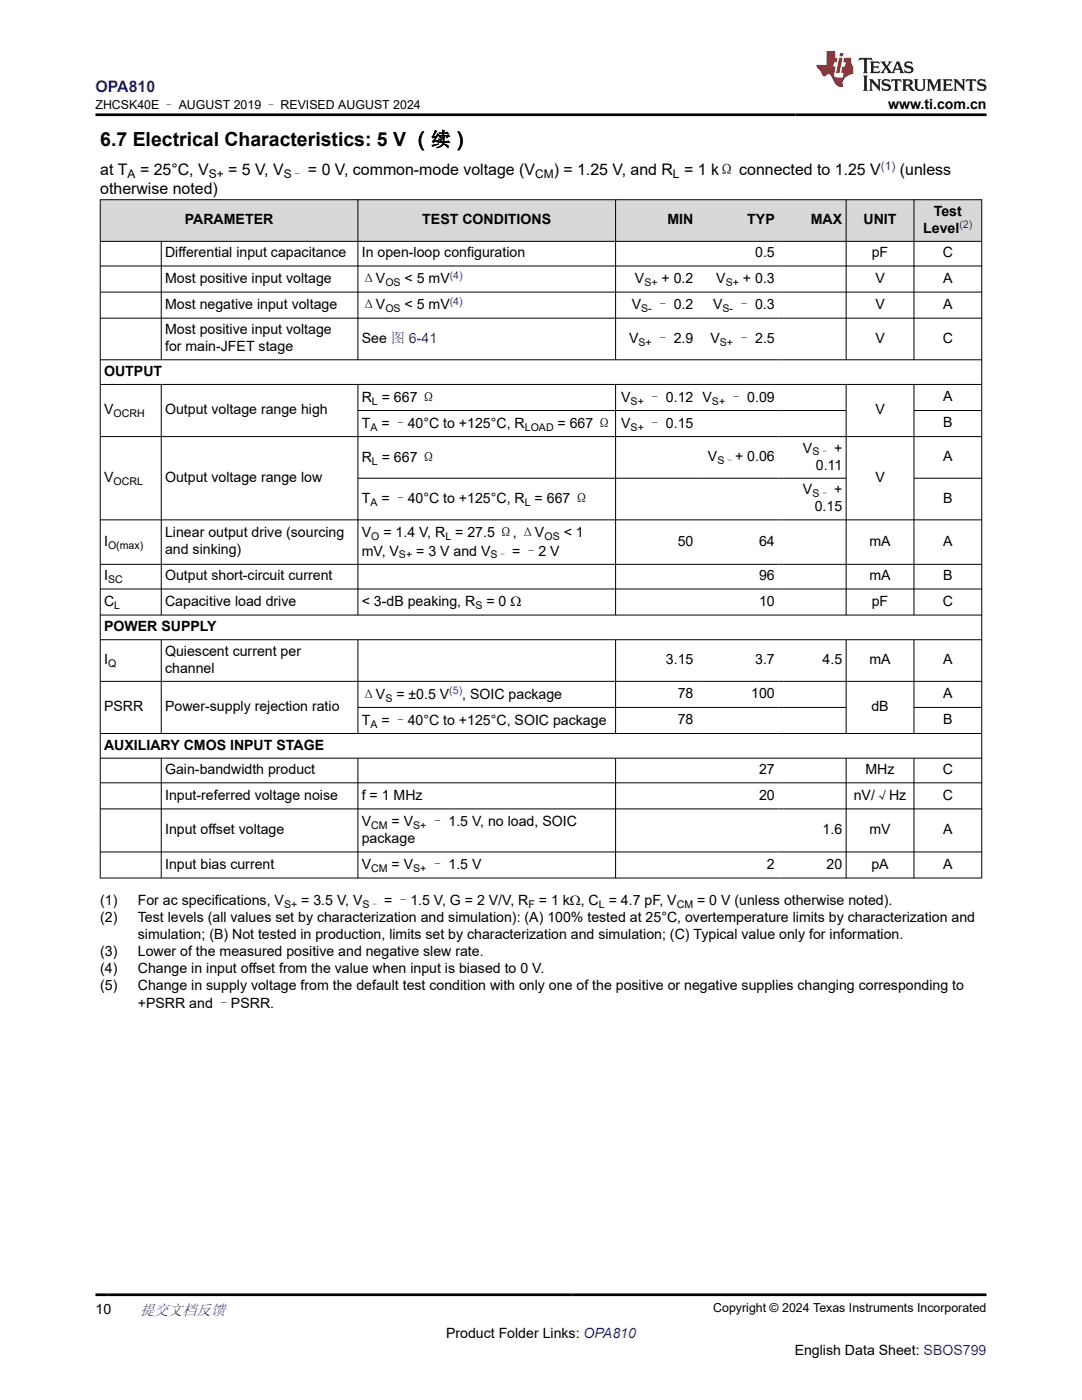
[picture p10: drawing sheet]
<svg xmlns="http://www.w3.org/2000/svg" width="216mm" height="279mm" viewBox="0 0 216 279" stroke-linecap="round" stroke-linejoin="round" font-family="sans-serif">
<defs><g id="words">
<text font-size="3.9" x="20" y="29.1">6.7 Electrical Characteristics: 5 V （续）</text>
<text font-size="3.2" fill="#00f" x="19" y="18.3">OPA810</text>
<g font-size="3.2">
<text x="20" y="34.9">at T</text>
<text x="27.9" y="34.9">= 25°C, V</text>
<text x="45.5" y="34.9">= 5 V, V</text>
<text x="61.5" y="34.9">= 0 V, common-mode voltage (V</text>
<text x="110.5" y="34.9">) = 1.25 V, and R = 1 kΩ connected to 1.25 V</text>
<text x="179.6" y="34.9">(unless</text>
<text x="20" y="38.7">otherwise noted)</text>
</g>
<text font-size="3" fill="#00f" x="27.9" y="262.4">提交文档反馈</text>
<g font-size="2.8">
<text x="177.2" y="21.7">www.ti.com.cn</text>
<text x="36.9" y="44.7">PARAMETER</text>
<text x="84.3" y="44.7">TEST CONDITIONS</text>
<text x="133.2" y="44.7">MIN</text>
<text x="149.1" y="44.7">TYP</text>
<text x="161.8" y="44.7">MAX</text>
<text x="172.3" y="44.7">UNIT</text>
<text x="184.2" y="46.4">Level</text>
<text x="186.3" y="43">Test</text>
<text x="32.9" y="51.4">Differential input capacitance</text>
<text x="72.2" y="51.4">In open-loop configuration</text>
<text x="150.7" y="51.4">0.5</text>
<text x="174" y="51.4">pF</text>
<text x="188.1" y="51.4">C</text>
<text x="32.9" y="56.4">Most positive input voltage</text>
<text x="72.2" y="56.6">ΔV</text>
<text x="80.7" y="56.6">&lt; 5 mV</text>
<text x="126.7" y="56.4">V</text>
<text x="132" y="56.4">+ 0.2</text>
<text x="142.9" y="56.4">V</text>
<text x="148.2" y="56.4">+ 0.3</text>
<text x="174.7" y="56.4">V</text>
<text x="188.2" y="56.4">A</text>
<text x="32.9" y="61.6">Most negative input voltage</text>
<text x="72.2" y="61.8">ΔV</text>
<text x="80.7" y="61.8">&lt; 5 mV</text>
<text x="126.1" y="61.8">V</text>
<text x="130.8" y="61.8">– 0.2</text>
<text x="142.3" y="61.8">V</text>
<text x="147.1" y="61.8">– 0.3</text>
<text x="174.7" y="61.6">V</text>
<text x="188.2" y="61.6">A</text>
<text x="32.9" y="66.7">Most positive input voltage</text>
<text x="32.9" y="70.1">for main-JFET stage</text>
<text x="72.2" y="68.5">See 图 6-41</text>
<text x="125.5" y="68.5">V</text>
<text x="130.8" y="68.5">– 2.9</text>
<text x="141.8" y="68.5">V</text>
<text x="147.1" y="68.5">– 2.5</text>
<text x="174.7" y="68.4">V</text>
<text x="188.1" y="68.4">C</text>
<text x="20.8" y="75">OUTPUT</text>
<text x="20.8" y="82.7">V</text>
<text x="32.9" y="82.7">Output voltage range high</text>
<text x="72.2" y="80.2">R = 667 Ω</text>
<text x="124" y="80.2">V</text>
<text x="129.3" y="80.2">– 0.12 V</text>
<text x="145.5" y="80.2">– 0.09</text>
<text x="174.7" y="82.7">V</text>
<text x="188.2" y="80.1">A</text>
<text x="72.2" y="85.4">T</text>
<text x="76.1" y="85.4">= –40°C to +125°C, R</text>
<text x="111.3" y="85.4">= 667 Ω</text>
<text x="124" y="85.4">V</text>
<text x="129.3" y="85.4">– 0.15</text>
<text x="188.2" y="85.3">B</text>
<text x="72.2" y="92.2">R = 667 Ω</text>
<text x="141.3" y="92">V</text>
<text x="146.7" y="92">+ 0.06</text>
<text x="160.2" y="90.3">V</text>
<text x="162.8" y="93.7">0.11</text>
<text x="166.4" y="90.3">+</text>
<text x="188.2" y="92">A</text>
<text x="20.8" y="96.2">V</text>
<text x="32.9" y="96.2">Output voltage range low</text>
<text x="72.2" y="100.5">T</text>
<text x="76.1" y="100.5">= –40°C to +125°C, R = 667 Ω</text>
<text x="160.2" y="98.6">V</text>
<text x="166.4" y="98.6">+</text>
<text x="174.7" y="96.2">V</text>
<text x="188.2" y="100.3">B</text>
<text x="32.9" y="107.2">Linear output drive (sourcing</text>
<text x="72.2" y="107.2">V</text>
<text x="76.5" y="107.2">= 1.4 V, R = 27.5 Ω, ΔV</text>
<text x="112.5" y="107.2">&lt; 1</text>
<text x="162.6" y="102">0.15</text>
<text x="20.8" y="108.9">I</text>
<text x="32.9" y="110.6">and sinking)</text>
<text x="72.2" y="110.9">mV, V</text>
<text x="83" y="110.9">= 3 V and V</text>
<text x="102.2" y="110.9">= –2 V</text>
<text x="135.2" y="108.9">50</text>
<text x="151.5" y="108.9">64</text>
<text x="173.5" y="108.9">mA</text>
<text x="188.2" y="108.9">A</text>
<text x="20.8" y="115.8">I</text>
<text x="32.9" y="115.8">Output short-circuit current</text>
<text x="151.5" y="115.8">96</text>
<text x="173.5" y="115.8">mA</text>
<text x="188.2" y="115.8">B</text>
<text x="20.8" y="120.9">C</text>
<text x="20.8" y="125.9">POWER SUPPLY</text>
<text x="32.9" y="120.9">Capacitive load drive</text>
<text x="72.2" y="121">&lt; 3-dB peaking, R</text>
<text x="97.1" y="121">= 0 Ω</text>
<text x="151.5" y="120.9">10</text>
<text x="174" y="120.9">pF</text>
<text x="188.1" y="120.9">C</text>
<text x="32.9" y="130.9">Quiescent current per</text>
<text x="20.8" y="132.6">I</text>
<text x="32.9" y="134.2">channel</text>
<text x="132.9" y="132.6">3.15</text>
<text x="150.7" y="132.6">3.7</text>
<text x="164.1" y="132.6">4.5</text>
<text x="173.5" y="132.6">mA</text>
<text x="188.2" y="132.6">A</text>
<text x="20.8" y="141.9">PSRR</text>
<text x="32.9" y="141.9">Power-supply rejection ratio</text>
<text x="72.2" y="139.5">ΔV</text>
<text x="79.1" y="139.5">= ±0.5 V</text>
<text x="92.2" y="139.5">, SOIC package</text>
<text x="135.2" y="139.3">78</text>
<text x="149.9" y="139.3">100</text>
<text x="173.9" y="141.9">dB</text>
<text x="188.2" y="139.3">A</text>
<text x="20.8" y="149.6">AUXILIARY CMOS INPUT STAGE</text>
<text x="72.2" y="144.7">T</text>
<text x="76.1" y="144.7">= –40°C to +125°C, SOIC package</text>
<text x="135.2" y="144.5">78</text>
<text x="188.2" y="144.5">B</text>
<text x="32.9" y="154.5">Gain-bandwidth product</text>
<text x="151.5" y="154.5">27</text>
<text x="172.7" y="154.5">MHz</text>
<text x="188.1" y="154.5">C</text>
<text x="32.9" y="159.6">Input-referred voltage noise</text>
<text x="72.2" y="159.6">f = 1 MHz</text>
<text x="151.5" y="159.6">20</text>
<text x="170.4" y="159.7">nV/√Hz</text>
<text x="188.1" y="159.6">C</text>
<text x="32.9" y="166.5">Input offset voltage</text>
<text x="72.2" y="164.9">V</text>
<text x="78.1" y="164.9">= V</text>
<text x="85.9" y="164.9">– 1.5 V, no load, SOIC</text>
<text x="164.1" y="166.5">1.6</text>
<text x="173.5" y="166.5">mV</text>
<text x="188.2" y="166.5">A</text>
<text x="32.9" y="173.4">Input bias current</text>
<text x="72.2" y="168.3">package</text>
<text x="72.2" y="173.5">V</text>
<text x="78.1" y="173.5">= V</text>
<text x="85.9" y="173.5">– 1.5 V</text>
<text x="153" y="173.4">2</text>
<text x="164.9" y="173.4">20</text>
<text x="173.9" y="173.4">pA</text>
<text x="188.2" y="173.4">A</text>
<text x="20" y="180.6">(1)</text>
<text x="20" y="184">(2)</text>
<text x="27.5" y="180.6">For ac specifications, V</text>
<text x="27.5" y="184">Test levels (all values set by characterization and simulation): (A) 100% tested at 25°C, overtemperature limits by characterization and</text>
<text x="60.1" y="180.6">= 3.5 V, V</text>
<text x="76.6" y="180.6">= –1.5 V, G = 2 V/V, R</text>
<text x="107.5" y="180.6">= 1 kΩ, C = 4.7 pF, V</text>
<text x="139.1" y="180.6">= 0 V (unless otherwise noted).</text>
<text x="20" y="190.7">(3)</text>
<text x="27.5" y="187.4">simulation; (B) Not tested in production, limits set by characterization and simulation; (C) Typical value only for information.</text>
<text x="27.5" y="190.7">Lower of the measured positive and negative slew rate.</text>
<text x="20" y="194.1">(4)</text>
<text x="20" y="197.5">(5)</text>
<text x="27.5" y="194.1">Change in input offset from the value when input is biased to 0 V.</text>
<text x="27.5" y="197.5">Change in supply voltage from the default test condition with only one of the positive or negative supplies changing corresponding to</text>
<text x="27.5" y="201.2">+PSRR and –PSRR.</text>
<text x="19" y="262.1">10</text>
<text x="89" y="266.9">Product Folder Links: OPA810</text>
<text x="158.6" y="270.3">English Data Sheet: SBOS799</text>
</g>
<g font-size="2.5">
<text x="19" y="21.8">ZHCSK40E – AUGUST 2019 – REVISED AUGUST 2024</text>
<text x="142.3" y="261.8">Copyright © 2024 Texas Instruments Incorporated</text>
</g>
<g font-size="2.4">
<text x="25.5" y="35.5">A</text>
<text x="41.7" y="35.5">S+</text>
<text x="56.6" y="35.5">S–</text>
<text x="106.8" y="35.5">CM</text>
<text x="134.3" y="35.5">L</text>
</g>
<text font-size="2.4" fill="#00f" x="175.8" y="33.8">(1)</text>
<g font-size="2.1" fill="#00f">
<text x="191.5" y="45.5">(2)</text>
<text x="89.7" y="55.6">(4)</text>
<text x="89.7" y="60.8">(4)</text>
<text x="89.7" y="138.5">(5)</text>
</g>
<g font-size="2.1">
<text x="76.9" y="57.1">OS</text>
<text x="128.6" y="57">S+</text>
<text x="144.8" y="57">S+</text>
<text x="76.9" y="62.3">OS</text>
<text x="127.9" y="62.3">S-</text>
<text x="144.2" y="62.3">S-</text>
<text x="127.4" y="69.1">S+</text>
<text x="143.6" y="69.1">S+</text>
<text x="22.6" y="83.2">OCRH</text>
<text x="74.2" y="80.8">L</text>
<text x="125.8" y="80.8">S+</text>
<text x="142.1" y="80.8">S+</text>
<text x="73.9" y="86">A</text>
<text x="104.7" y="86">LOAD</text>
<text x="125.8" y="86">S+</text>
<text x="74.2" y="92.7">L</text>
<text x="143.1" y="92.6">S–</text>
<text x="162.1" y="90.9">S–</text>
<text x="22.6" y="96.7">OCRL</text>
<text x="73.9" y="101">A</text>
<text x="104.7" y="101">L</text>
<text x="162.1" y="99.2">S–</text>
<text x="74.1" y="107.8">O</text>
<text x="88.9" y="107.8">L</text>
<text x="108.6" y="107.8">OS</text>
<text x="21.6" y="109.5">O(max)</text>
<text x="79.6" y="111.5">S+</text>
<text x="97.9" y="111.5">S–</text>
<text x="21.6" y="116.4">SC</text>
<text x="22.8" y="121.4">L</text>
<text x="94.9" y="121.6">S</text>
<text x="21.6" y="133.1">Q</text>
<text x="76.9" y="140">S</text>
<text x="73.9" y="145.2">A</text>
<text x="74.1" y="165.5">CM</text>
<text x="82.5" y="165.5">S+</text>
<text x="74.1" y="174.1">CM</text>
<text x="82.5" y="174.1">S+</text>
<text x="56.7" y="181.1">S+</text>
<text x="72.3" y="181.1">S–</text>
<text x="105.4" y="181.1">F</text>
<text x="119.5" y="181.1">L</text>
<text x="135" y="181.1">CM</text>
</g>
</g></defs>
<g fill="#d8d8d8">
<path d="M20 39.9h175.9v8.3h-175.9z" fill-rule="evenodd"/>
<path d="M20.1 39.9h51.3v8.2h-51.3z" fill-rule="evenodd"/>
<path d="M71.5 39.9h51.3v8.2h-51.3z" fill-rule="evenodd"/>
<path d="M122.9 39.9h16.2v8.2h-16.2z" fill-rule="evenodd"/>
<path d="M139.1 39.9h16.2v8.2h-16.2z" fill-rule="evenodd"/>
<path d="M155.3 39.9h13.5v8.2h-13.5z" fill-rule="evenodd"/>
<path d="M168.9 39.9h13.4v8.2h-13.4z" fill-rule="evenodd"/>
<path d="M182.4 39.9h13.4v8.2h-13.4z" fill-rule="evenodd"/>
</g>
<g fill="none" stroke="#000" stroke-width=".2">
<path d="M19.9 39.9h176.1M20 39.8v135.5M71.4 39.8v32.1M122.8 39.8v32.1M168.8 39.8v32.1M182.4 39.8v32.1M195.9 39.8v135.5M19.9 48.2h176.1M19.9 53.1h176.1M19.9 58.3h176.1M32.2 48.2v23.7M19.9 63.5h176.1"/>
<path d="M19.9 71.8h176.1M19.9 76.7h176.1M32.2 76.7v46.1M71.4 76.7v46.1M122.8 76.7v46.1M168.8 76.7v46.1M182.4 76.7v46.1M19.9 87.1h176.1M71.4 81.9h97.5M71.4 95.4h97.5M182.4 81.9h13.6M182.4 95.4h13.6"/>
<path d="M19.9 112.6h176.1M19.9 117.5h176.1M196 103.7h-176.1M19.9 122.7h176.1M19.9 127.7h176.1M19.9 136h176.1M32.2 127.7v18.7M71.4 127.7v18.7M122.8 127.7v18.7M168.8 127.7v18.7M182.4 127.7v18.7M19.9 146.4h176.1"/>
<path d="M19.9 151.3h176.1M19.9 156.2h176.1M32.2 151.3v24M71.4 151.3v24M71.4 141.2h97.5M122.8 151.3v24M168.8 151.3v24M182.4 151.3v24M182.4 141.2h13.6M19.9 161.4h176.1M19.9 170h176.1M19.9 175.2h176.1"/>
</g>
<path d="M171.5 11.6l-.2 .5 .5-.2h.6v.1v2.2l-.2 .4h1l-.2-.4v-2.2v-.1h.5l.6 .2-.2-.5zM173.6 12.3l.2 .4v1.5l-.2 .4h1.9l.1-.6a1.08 1.08 0 0 1-1.3 .2v-.7h.6l.4 .2v-.7l-.4 .2h-.6v-.5l.2-.2a1 1 0 0 1 1 .3l-.1-.5zM175.7 12.3l.9 1.1-1 1.2h.9l-.2-.2 .5-.8 .4 .8-.2 .2h1.6l-.2-.2 .2-.5h.9l.1 .5-.1 .2h.9l-.2-.3-.8-2h-.5l-.9 2.2-.9-1.1 .9-1.1h-.8l.2 .2-.4 .6-.4-.6 .2-.2zM179 12.7l.4 1h-.7zM180.7 12.4a.65 .65 0 0 0-.2 .7 .65 .65 0 0 0 .6 .5l.6 .1 .1 .3a.79 .79 0 0 1-.7 .4 .79 .79 0 0 1-.7-.5l.1 .7 .2-.1a.93 .93 0 0 0 1.1 .1 .93 .93 0 0 0 .4-1 1.46 1.46 0 0 0-1.2-.6l-.1-.3a1.09 1.09 0 0 1 1.2 .2l-.2-.6-.1 .1-.5-.2zM172.2 15.1l.2 .4v2.2l-.2 .4h1l-.2-.4v-2.2l.2-.4zM173.4 15.8l.2 .4v1.5l-.2 .4h.8l-.3-.4 .1-1.3 1.6 1.8v-2l.2-.4h-.7l.1 .2 .1 1.1-1.2-1.3zM176.2 15.9a.65 .65 0 0 0-.2 .8 .65 .65 0 0 0 .6 .4l.6 .2 .1 .2a.79 .79 0 0 1-.7 .4 .79 .79 0 0 1-.7-.5l.1 .7 .2-.1a.93 .93 0 0 0 1.1 .1 .93 .93 0 0 0 .4-.9 1.46 1.46 0 0 0-1.2-.6l-.1-.4a1.09 1.09 0 0 1 1.2 .2l-.1-.6-.2 .1-.5-.1zM177.9 15.8l-.1 .6a.63 .63 0 0 1 .8-.3v1.6l-.3 .4h1l-.2-.4v-1.6a.66 .66 0 0 1 .8 .3l-.1-.6zM180 15.8l.2 .4v1.5l-.2 .4h1l-.2-.2-.1-.7h.5l.1 .2a.79 .79 0 0 0 1.2 .6l-1-.9a.61 .61 0 0 0 .6-.6 .61 .61 0 0 0-.5-.7zM180.8 16.1h.1a.47 .47 0 0 1 .5 .1 .47 .47 0 0 1 .1 .5l-.1 .1-.7 .1zM182.3 15.8l.2 .2a2.27 2.27 0 0 0 .4 2 1.04 1.04 0 0 0 1.7-.7v-1.3l.2-.2h-.8l.2 .4v1.1a.6 .6 0 0 1-.6 .6 .6 .6 0 0 1-.6-.6v-1.1l.3-.4zM184.9 15.8l.2 .4v1.5l-.2 .4h.8l-.3-.4v-1.4l.9 1.9 .9-1.9v1.4l-.3 .4h1l-.2-.4v-1.5l.2-.4h-.8l-.7 1.5-.6-1.5zM188.1 15.8l.2 .4v1.5l-.2 .4h1.9l.1-.6a1.09 1.09 0 0 1-1.3 .2v-.7h.6l.4 .2v-.6l-.4 .2h-.6v-.6l.2-.1a1.01 1.01 0 0 1 1 .3l-.1-.6zM190.2 15.8l.3 .4v1.5l-.3 .4h.8l-.2-.4v-1.3l1.6 1.8v-2l.2-.4h-.7l.2 .2v1.1l-1.2-1.3zM192.8 15.8l-.1 .6a.63 .63 0 0 1 .8-.3v1.6l-.3 .4h1l-.2-.4v-1.6a.66 .66 0 0 1 .8 .3l-.1-.6zM195.2 15.9a.65 .65 0 0 0-.2 .8 .65 .65 0 0 0 .6 .4l.6 .2 .2 .2a.79 .79 0 0 1-.7 .4 .79 .79 0 0 1-.7-.5l.1 .7 .2-.1a.93 .93 0 0 0 1 .1 .93 .93 0 0 0 .5-.9 1.46 1.46 0 0 0-1.3-.6v-.4a1.09 1.09 0 0 1 1.2 .2l-.2-.6-.2 .1-.5-.1z" fill="#231f20"/>
<path d="M164.9 10.2v2.8h-2l.1 .3 .8 1a.95 .95 0 0 0 1 .9 .59 .59 0 0 1 .5-.4 .59 .59 0 0 1 .5 .4l.4 .7a1.59 1.59 0 0 0 2.1 1.4 1.61 1.61 0 0 1 1-2.3l1-.3-.1-1.5a1.59 1.59 0 0 1-.3-1.7h-1.5l-.2 .9h.6l-.2 .9h-.5l-.2 1v.2l.4 .1-.1 .9h-.7a.73 .73 0 0 1-1-.7l.3-1.5h-.5l.1-.9h.5l.2-.9h-.5v-1.3zM167.4 11.5l-.6 3.1h.7l.6-3.1zM167.6 10.6l-.1 .6h.7l.1-.6z" fill="#ed1c24"/>
<path d="M19 22.9h177.8M19 258.4h177.8" fill="none" stroke="#000" stroke-width=".53"/>
<use href="#words"/>
</svg>
